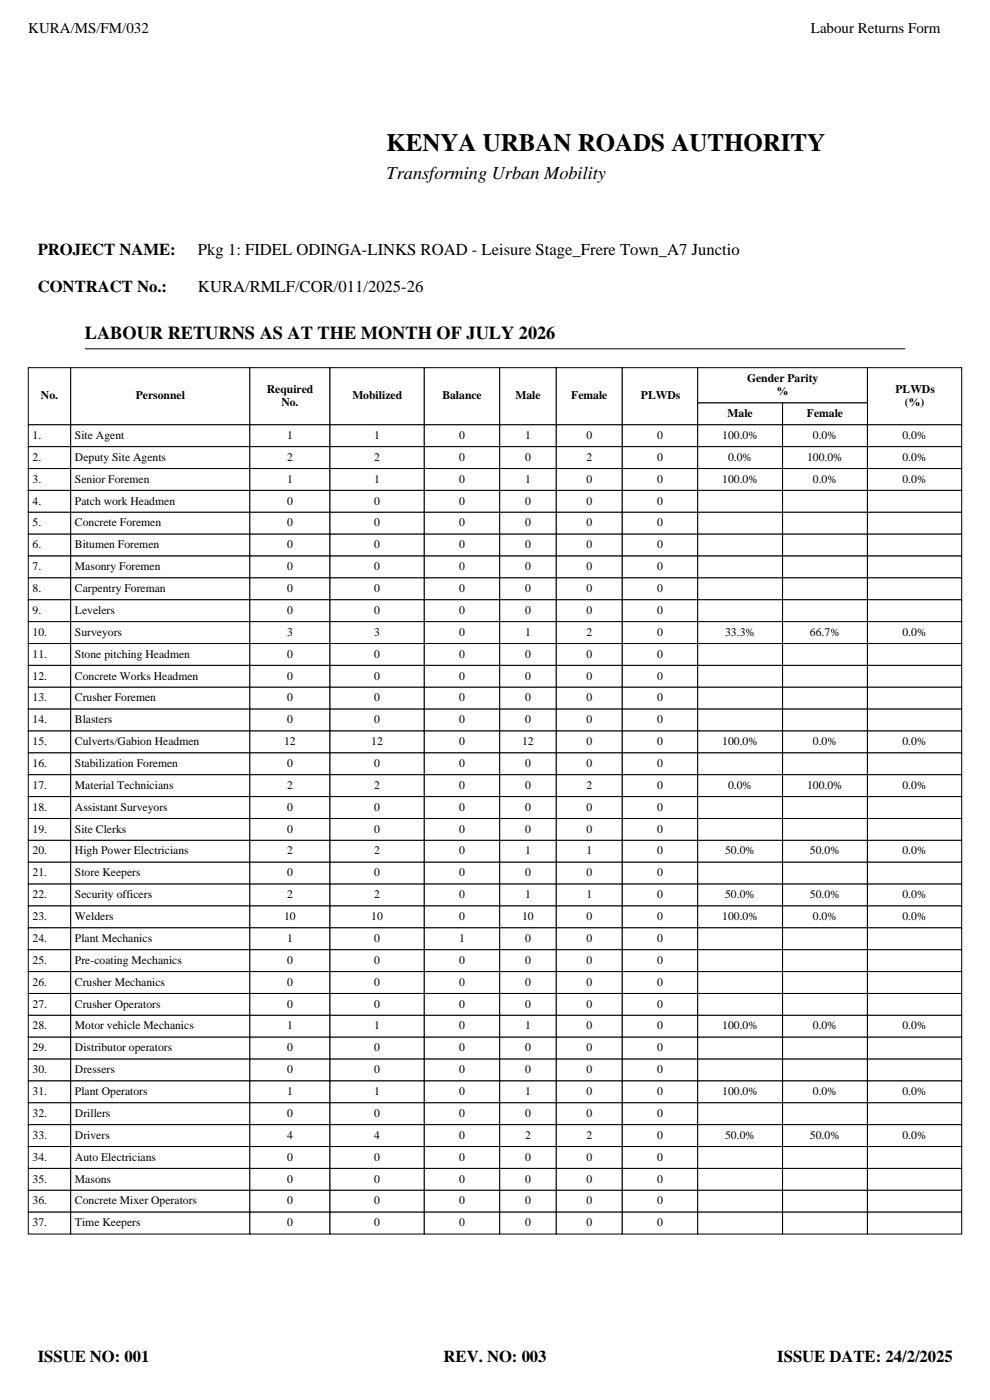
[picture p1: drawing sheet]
<svg xmlns="http://www.w3.org/2000/svg" width="210mm" height="297mm" viewBox="0 0 210 297" stroke-linecap="round" stroke-linejoin="round" font-family="sans-serif">
<defs><g id="words">
<text font-size="5.3" x="82" y="32">KENYA URBAN ROADS AUTHORITY</text>
<g font-size="3.9">
<text x="82" y="38">Transforming Urban Mobility</text>
<text x="18" y="72">LABOUR RETURNS AS AT THE MONTH OF JULY 2026</text>
</g>
<g font-size="3.5">
<text x="8" y="54">PROJECT NAME:</text>
<text x="42" y="54">Pkg 1: FIDEL ODINGA-LINKS ROAD - Leisure Stage_Frere Town_A7 Junctio</text>
<text x="8" y="62">CONTRACT No.:</text>
<text x="42" y="62">KURA/RMLF/COR/011/2025-26</text>
<text x="8" y="289">ISSUE NO: 001</text>
<text x="94.1" y="289">REV. NO: 003</text>
<text x="164.9" y="289">ISSUE DATE: 24/2/2025</text>
</g>
<g font-size="3.2">
<text x="6" y="7">KURA/MS/FM/032</text>
<text x="172" y="7">Labour Returns Form</text>
</g>
<g font-size="2.5">
<text x="56.6" y="83.3">Required</text>
<text x="158.5" y="81">Gender Parity</text>
<text x="164.8" y="83.8">%</text>
<text x="190" y="83.3">PLWDs</text>
<text x="8.7" y="84.7">No.</text>
<text x="28.8" y="84.7">Personnel</text>
<text x="59.7" y="86.2">No.</text>
<text x="74.7" y="84.7">Mobilized</text>
<text x="93.8" y="84.7">Balance</text>
<text x="109.3" y="84.7">Male</text>
<text x="121.2" y="84.7">Female</text>
<text x="136" y="84.7">PLWDs</text>
<text x="154.3" y="88.5">Male</text>
<text x="171.2" y="88.5">Female</text>
<text x="192" y="86.2">(%)</text>
<text x="6.9" y="93.1">1.</text>
<text x="15.9" y="93.1">Site Agent</text>
<text x="60.9" y="93.1">1</text>
<text x="79.4" y="93.1">1</text>
<text x="97.4" y="93.1">0</text>
<text x="111.4" y="93.1">1</text>
<text x="124.4" y="93.1">0</text>
<text x="139.4" y="93.1">0</text>
<text x="153.2" y="93.1">100.0%</text>
<text x="172.4" y="93.1">0.0%</text>
<text x="191.4" y="93.1">0.0%</text>
<text x="6.9" y="97.8">2.</text>
<text x="15.9" y="97.8">Deputy Site Agents</text>
<text x="60.9" y="97.8">2</text>
<text x="79.4" y="97.8">2</text>
<text x="97.4" y="97.8">0</text>
<text x="111.4" y="97.8">0</text>
<text x="124.4" y="97.8">2</text>
<text x="139.4" y="97.8">0</text>
<text x="154.4" y="97.8">0.0%</text>
<text x="171.2" y="97.8">100.0%</text>
<text x="191.4" y="97.8">0.0%</text>
<text x="6.9" y="102.4">3.</text>
<text x="6.9" y="107">4.</text>
<text x="15.9" y="102.4">Senior Foremen</text>
<text x="15.9" y="107">Patch work Headmen</text>
<text x="60.9" y="102.4">1</text>
<text x="60.9" y="107">0</text>
<text x="79.4" y="102.4">1</text>
<text x="79.4" y="107">0</text>
<text x="97.4" y="102.4">0</text>
<text x="97.4" y="107">0</text>
<text x="111.4" y="102.4">1</text>
<text x="111.4" y="107">0</text>
<text x="124.4" y="102.4">0</text>
<text x="124.4" y="107">0</text>
<text x="139.4" y="102.4">0</text>
<text x="139.4" y="107">0</text>
<text x="153.2" y="102.4">100.0%</text>
<text x="172.4" y="102.4">0.0%</text>
<text x="191.4" y="102.4">0.0%</text>
<text x="6.9" y="111.7">5.</text>
<text x="15.9" y="111.7">Concrete Foremen</text>
<text x="60.9" y="111.7">0</text>
<text x="79.4" y="111.7">0</text>
<text x="97.4" y="111.7">0</text>
<text x="111.4" y="111.7">0</text>
<text x="124.4" y="111.7">0</text>
<text x="139.4" y="111.7">0</text>
<text x="6.9" y="116.3">6.</text>
<text x="15.9" y="116.3">Bitumen Foremen</text>
<text x="60.9" y="116.3">0</text>
<text x="79.4" y="116.3">0</text>
<text x="97.4" y="116.3">0</text>
<text x="111.4" y="116.3">0</text>
<text x="124.4" y="116.3">0</text>
<text x="139.4" y="116.3">0</text>
<text x="6.9" y="121">7.</text>
<text x="6.9" y="125.6">8.</text>
<text x="15.9" y="121">Masonry Foremen</text>
<text x="15.9" y="125.6">Carpentry Foreman</text>
<text x="60.9" y="121">0</text>
<text x="60.9" y="125.6">0</text>
<text x="79.4" y="121">0</text>
<text x="79.4" y="125.6">0</text>
<text x="97.4" y="121">0</text>
<text x="97.4" y="125.6">0</text>
<text x="111.4" y="121">0</text>
<text x="111.4" y="125.6">0</text>
<text x="124.4" y="121">0</text>
<text x="124.4" y="125.6">0</text>
<text x="139.4" y="121">0</text>
<text x="139.4" y="125.6">0</text>
<text x="6.9" y="130.2">9.</text>
<text x="15.9" y="130.2">Levelers</text>
<text x="60.9" y="130.2">0</text>
<text x="79.4" y="130.2">0</text>
<text x="97.4" y="130.2">0</text>
<text x="111.4" y="130.2">0</text>
<text x="124.4" y="130.2">0</text>
<text x="139.4" y="130.2">0</text>
<text x="6.9" y="134.9">10.</text>
<text x="15.9" y="134.9">Surveyors</text>
<text x="60.9" y="134.9">3</text>
<text x="79.4" y="134.9">3</text>
<text x="97.4" y="134.9">0</text>
<text x="111.4" y="134.9">1</text>
<text x="124.4" y="134.9">2</text>
<text x="139.4" y="134.9">0</text>
<text x="153.8" y="134.9">33.3%</text>
<text x="171.8" y="134.9">66.7%</text>
<text x="191.4" y="134.9">0.0%</text>
<text x="6.9" y="139.5">11.</text>
<text x="15.9" y="139.5">Stone pitching Headmen</text>
<text x="60.9" y="139.5">0</text>
<text x="79.4" y="139.5">0</text>
<text x="97.4" y="139.5">0</text>
<text x="111.4" y="139.5">0</text>
<text x="124.4" y="139.5">0</text>
<text x="139.4" y="139.5">0</text>
<text x="6.9" y="144.2">12.</text>
<text x="6.9" y="148.8">13.</text>
<text x="15.9" y="144.2">Concrete Works Headmen</text>
<text x="15.9" y="148.8">Crusher Foremen</text>
<text x="60.9" y="144.2">0</text>
<text x="60.9" y="148.8">0</text>
<text x="79.4" y="144.2">0</text>
<text x="79.4" y="148.8">0</text>
<text x="97.4" y="144.2">0</text>
<text x="97.4" y="148.8">0</text>
<text x="111.4" y="144.2">0</text>
<text x="111.4" y="148.8">0</text>
<text x="124.4" y="144.2">0</text>
<text x="124.4" y="148.8">0</text>
<text x="139.4" y="144.2">0</text>
<text x="139.4" y="148.8">0</text>
<text x="6.9" y="153.4">14.</text>
<text x="15.9" y="153.4">Blasters</text>
<text x="60.9" y="153.4">0</text>
<text x="79.4" y="153.4">0</text>
<text x="97.4" y="153.4">0</text>
<text x="111.4" y="153.4">0</text>
<text x="124.4" y="153.4">0</text>
<text x="139.4" y="153.4">0</text>
<text x="6.9" y="158.1">15.</text>
<text x="15.9" y="158.1">Culverts/Gabion Headmen</text>
<text x="60.3" y="158.1">12</text>
<text x="78.8" y="158.1">12</text>
<text x="97.4" y="158.1">0</text>
<text x="110.8" y="158.1">12</text>
<text x="124.4" y="158.1">0</text>
<text x="139.4" y="158.1">0</text>
<text x="153.2" y="158.1">100.0%</text>
<text x="172.4" y="158.1">0.0%</text>
<text x="191.4" y="158.1">0.0%</text>
<text x="6.9" y="162.7">16.</text>
<text x="6.9" y="167.4">17.</text>
<text x="15.9" y="162.7">Stabilization Foremen</text>
<text x="15.9" y="167.4">Material Technicians</text>
<text x="60.9" y="162.7">0</text>
<text x="60.9" y="167.4">2</text>
<text x="79.4" y="162.7">0</text>
<text x="79.4" y="167.4">2</text>
<text x="97.4" y="162.7">0</text>
<text x="97.4" y="167.4">0</text>
<text x="111.4" y="162.7">0</text>
<text x="111.4" y="167.4">0</text>
<text x="124.4" y="162.7">0</text>
<text x="124.4" y="167.4">2</text>
<text x="139.4" y="162.7">0</text>
<text x="139.4" y="167.4">0</text>
<text x="154.4" y="167.4">0.0%</text>
<text x="171.2" y="167.4">100.0%</text>
<text x="191.4" y="167.4">0.0%</text>
<text x="6.9" y="172">18.</text>
<text x="15.9" y="172">Assistant Surveyors</text>
<text x="60.9" y="172">0</text>
<text x="79.4" y="172">0</text>
<text x="97.4" y="172">0</text>
<text x="111.4" y="172">0</text>
<text x="124.4" y="172">0</text>
<text x="139.4" y="172">0</text>
<text x="6.9" y="176.6">19.</text>
<text x="15.9" y="176.6">Site Clerks</text>
<text x="60.9" y="176.6">0</text>
<text x="79.4" y="176.6">0</text>
<text x="97.4" y="176.6">0</text>
<text x="111.4" y="176.6">0</text>
<text x="124.4" y="176.6">0</text>
<text x="139.4" y="176.6">0</text>
<text x="6.9" y="181.3">20.</text>
<text x="6.9" y="185.9">21.</text>
<text x="15.9" y="181.3">High Power Electricians</text>
<text x="15.9" y="185.9">Store Keepers</text>
<text x="60.9" y="181.3">2</text>
<text x="60.9" y="185.9">0</text>
<text x="79.4" y="181.3">2</text>
<text x="79.4" y="185.9">0</text>
<text x="97.4" y="181.3">0</text>
<text x="97.4" y="185.9">0</text>
<text x="111.4" y="181.3">1</text>
<text x="111.4" y="185.9">0</text>
<text x="124.4" y="181.3">1</text>
<text x="124.4" y="185.9">0</text>
<text x="139.4" y="181.3">0</text>
<text x="139.4" y="185.9">0</text>
<text x="153.8" y="181.3">50.0%</text>
<text x="171.8" y="181.3">50.0%</text>
<text x="191.4" y="181.3">0.0%</text>
<text x="6.9" y="190.6">22.</text>
<text x="15.9" y="190.6">Security officers</text>
<text x="60.9" y="190.6">2</text>
<text x="79.4" y="190.6">2</text>
<text x="97.4" y="190.6">0</text>
<text x="111.4" y="190.6">1</text>
<text x="124.4" y="190.6">1</text>
<text x="139.4" y="190.6">0</text>
<text x="153.8" y="190.6">50.0%</text>
<text x="171.8" y="190.6">50.0%</text>
<text x="191.4" y="190.6">0.0%</text>
<text x="6.9" y="195.2">23.</text>
<text x="15.9" y="195.2">Welders</text>
<text x="60.3" y="195.2">10</text>
<text x="78.8" y="195.2">10</text>
<text x="97.4" y="195.2">0</text>
<text x="110.8" y="195.2">10</text>
<text x="124.4" y="195.2">0</text>
<text x="139.4" y="195.2">0</text>
<text x="153.2" y="195.2">100.0%</text>
<text x="172.4" y="195.2">0.0%</text>
<text x="191.4" y="195.2">0.0%</text>
<text x="6.9" y="199.8">24.</text>
<text x="15.9" y="199.8">Plant Mechanics</text>
<text x="60.9" y="199.8">1</text>
<text x="79.4" y="199.8">0</text>
<text x="97.4" y="199.8">1</text>
<text x="111.4" y="199.8">0</text>
<text x="124.4" y="199.8">0</text>
<text x="139.4" y="199.8">0</text>
<text x="6.9" y="204.5">25.</text>
<text x="6.9" y="209.1">26.</text>
<text x="15.9" y="204.5">Pre-coating Mechanics</text>
<text x="15.9" y="209.1">Crusher Mechanics</text>
<text x="60.9" y="204.5">0</text>
<text x="60.9" y="209.1">0</text>
<text x="79.4" y="204.5">0</text>
<text x="79.4" y="209.1">0</text>
<text x="97.4" y="204.5">0</text>
<text x="97.4" y="209.1">0</text>
<text x="111.4" y="204.5">0</text>
<text x="111.4" y="209.1">0</text>
<text x="124.4" y="204.5">0</text>
<text x="124.4" y="209.1">0</text>
<text x="139.4" y="204.5">0</text>
<text x="139.4" y="209.1">0</text>
<text x="6.9" y="213.8">27.</text>
<text x="15.9" y="213.8">Crusher Operators</text>
<text x="60.9" y="213.8">0</text>
<text x="79.4" y="213.8">0</text>
<text x="97.4" y="213.8">0</text>
<text x="111.4" y="213.8">0</text>
<text x="124.4" y="213.8">0</text>
<text x="139.4" y="213.8">0</text>
<text x="6.9" y="218.4">28.</text>
<text x="15.9" y="218.4">Motor vehicle Mechanics</text>
<text x="60.9" y="218.4">1</text>
<text x="79.4" y="218.4">1</text>
<text x="97.4" y="218.4">0</text>
<text x="111.4" y="218.4">1</text>
<text x="124.4" y="218.4">0</text>
<text x="139.4" y="218.4">0</text>
<text x="153.2" y="218.4">100.0%</text>
<text x="172.4" y="218.4">0.0%</text>
<text x="191.4" y="218.4">0.0%</text>
<text x="6.9" y="223">29.</text>
<text x="6.9" y="227.7">30.</text>
<text x="15.9" y="223">Distributor operators</text>
<text x="15.9" y="227.7">Dressers</text>
<text x="60.9" y="223">0</text>
<text x="60.9" y="227.7">0</text>
<text x="79.4" y="223">0</text>
<text x="79.4" y="227.7">0</text>
<text x="97.4" y="223">0</text>
<text x="97.4" y="227.7">0</text>
<text x="111.4" y="223">0</text>
<text x="111.4" y="227.7">0</text>
<text x="124.4" y="223">0</text>
<text x="124.4" y="227.7">0</text>
<text x="139.4" y="223">0</text>
<text x="139.4" y="227.7">0</text>
<text x="6.9" y="232.3">31.</text>
<text x="15.9" y="232.3">Plant Operators</text>
<text x="60.9" y="232.3">1</text>
<text x="79.4" y="232.3">1</text>
<text x="97.4" y="232.3">0</text>
<text x="111.4" y="232.3">1</text>
<text x="124.4" y="232.3">0</text>
<text x="139.4" y="232.3">0</text>
<text x="153.2" y="232.3">100.0%</text>
<text x="172.4" y="232.3">0.0%</text>
<text x="191.4" y="232.3">0.0%</text>
<text x="6.9" y="237">32.</text>
<text x="15.9" y="237">Drillers</text>
<text x="60.9" y="237">0</text>
<text x="79.4" y="237">0</text>
<text x="97.4" y="237">0</text>
<text x="111.4" y="237">0</text>
<text x="124.4" y="237">0</text>
<text x="139.4" y="237">0</text>
<text x="6.9" y="241.6">33.</text>
<text x="15.9" y="241.6">Drivers</text>
<text x="60.9" y="241.6">4</text>
<text x="79.4" y="241.6">4</text>
<text x="97.4" y="241.6">0</text>
<text x="111.4" y="241.6">2</text>
<text x="124.4" y="241.6">2</text>
<text x="139.4" y="241.6">0</text>
<text x="153.8" y="241.6">50.0%</text>
<text x="171.8" y="241.6">50.0%</text>
<text x="191.4" y="241.6">0.0%</text>
<text x="6.9" y="246.2">34.</text>
<text x="6.9" y="250.9">35.</text>
<text x="15.9" y="246.2">Auto Electricians</text>
<text x="15.9" y="250.9">Masons</text>
<text x="60.9" y="246.2">0</text>
<text x="60.9" y="250.9">0</text>
<text x="79.4" y="246.2">0</text>
<text x="79.4" y="250.9">0</text>
<text x="97.4" y="246.2">0</text>
<text x="97.4" y="250.9">0</text>
<text x="111.4" y="246.2">0</text>
<text x="111.4" y="250.9">0</text>
<text x="124.4" y="246.2">0</text>
<text x="124.4" y="250.9">0</text>
<text x="139.4" y="246.2">0</text>
<text x="139.4" y="250.9">0</text>
<text x="6.9" y="255.5">36.</text>
<text x="15.9" y="255.5">Concrete Mixer Operators</text>
<text x="60.9" y="255.5">0</text>
<text x="79.4" y="255.5">0</text>
<text x="97.4" y="255.5">0</text>
<text x="111.4" y="255.5">0</text>
<text x="124.4" y="255.5">0</text>
<text x="139.4" y="255.5">0</text>
<text x="6.9" y="260.2">37.</text>
<text x="15.9" y="260.2">Time Keepers</text>
<text x="60.9" y="260.2">0</text>
<text x="79.4" y="260.2">0</text>
<text x="97.4" y="260.2">0</text>
<text x="111.4" y="260.2">0</text>
<text x="124.4" y="260.2">0</text>
<text x="139.4" y="260.2">0</text>
</g>
</g></defs>
<path d="M18 74h174" fill="none" stroke="#000" stroke-width=".21"/>
<g fill="#fff" stroke="#000" stroke-width=".21">
<path d="M6 78h9v12.1h-9z"/>
<path d="M15 78h38v12.1h-38z"/>
<path d="M53 78h17v12.1h-17z"/>
<path d="M70 78h20v12.1h-20z"/>
<path d="M90 78h16v12.1h-16z"/>
<path d="M106 78h12v12.1h-12z"/>
<path d="M118 78h14v12.1h-14z"/>
<path d="M132 78h16v12.1h-16z"/>
<path d="M148 78h36v7.5h-36z"/>
<path d="M184 78h20v12.1h-20z"/>
<path d="M148 85.5h18v4.6h-18z"/>
<path d="M166 85.5h18v4.6h-18z"/>
<path d="M6 90.1h9v4.7h-9z"/>
<path d="M15 90.1h38v4.7h-38z"/>
<path d="M53 90.1h17v4.7h-17z"/>
<path d="M70 90.1h20v4.7h-20z"/>
<path d="M90 90.1h16v4.7h-16z"/>
<path d="M106 90.1h12v4.7h-12z"/>
<path d="M118 90.1h14v4.7h-14z"/>
<path d="M132 90.1h16v4.7h-16z"/>
<path d="M148 90.1h18v4.7h-18z"/>
<path d="M166 90.1h18v4.7h-18z"/>
<path d="M184 90.1h20v4.7h-20z"/>
<path d="M6 94.8h9v4.6h-9z"/>
<path d="M15 94.8h38v4.6h-38z"/>
<path d="M53 94.8h17v4.6h-17z"/>
<path d="M70 94.8h20v4.6h-20z"/>
<path d="M90 94.8h16v4.6h-16z"/>
<path d="M106 94.8h12v4.6h-12z"/>
<path d="M118 94.8h14v4.6h-14z"/>
<path d="M132 94.8h16v4.6h-16z"/>
<path d="M148 94.8h18v4.6h-18z"/>
<path d="M166 94.8h18v4.6h-18z"/>
<path d="M184 94.8h20v4.6h-20z"/>
<path d="M6 99.4h9v4.6h-9z"/>
<path d="M15 99.4h38v4.6h-38z"/>
<path d="M53 99.4h17v4.6h-17z"/>
<path d="M70 99.4h20v4.6h-20z"/>
<path d="M90 99.4h16v4.6h-16z"/>
<path d="M106 99.4h12v4.6h-12z"/>
<path d="M118 99.4h14v4.6h-14z"/>
<path d="M132 99.4h16v4.6h-16z"/>
<path d="M148 99.4h18v4.6h-18z"/>
<path d="M166 99.4h18v4.6h-18z"/>
<path d="M184 99.4h20v4.6h-20z"/>
<path d="M6 104h9v4.7h-9z"/>
<path d="M15 104h38v4.7h-38z"/>
<path d="M53 104h17v4.7h-17z"/>
<path d="M70 104h20v4.7h-20z"/>
<path d="M90 104h16v4.7h-16z"/>
<path d="M106 104h12v4.7h-12z"/>
<path d="M118 104h14v4.7h-14z"/>
<path d="M132 104h16v4.7h-16z"/>
<path d="M148 104h18v4.7h-18z"/>
<path d="M166 104h18v4.7h-18z"/>
<path d="M184 104h20v4.7h-20z"/>
<path d="M6 108.7h9v4.6h-9z"/>
<path d="M15 108.7h38v4.6h-38z"/>
<path d="M53 108.7h17v4.6h-17z"/>
<path d="M70 108.7h20v4.6h-20z"/>
<path d="M90 108.7h16v4.6h-16z"/>
<path d="M106 108.7h12v4.6h-12z"/>
<path d="M118 108.7h14v4.6h-14z"/>
<path d="M132 108.7h16v4.6h-16z"/>
<path d="M148 108.7h18v4.6h-18z"/>
<path d="M166 108.7h18v4.6h-18z"/>
<path d="M184 108.7h20v4.6h-20z"/>
<path d="M6 113.3h9v4.7h-9z"/>
<path d="M15 113.3h38v4.7h-38z"/>
<path d="M53 113.3h17v4.7h-17z"/>
<path d="M70 113.3h20v4.7h-20z"/>
<path d="M90 113.3h16v4.7h-16z"/>
<path d="M106 113.3h12v4.7h-12z"/>
<path d="M118 113.3h14v4.7h-14z"/>
<path d="M132 113.3h16v4.7h-16z"/>
<path d="M148 113.3h18v4.7h-18z"/>
<path d="M166 113.3h18v4.7h-18z"/>
<path d="M184 113.3h20v4.7h-20z"/>
<path d="M6 118h9v4.6h-9z"/>
<path d="M15 118h38v4.6h-38z"/>
<path d="M53 118h17v4.6h-17z"/>
<path d="M70 118h20v4.6h-20z"/>
<path d="M90 118h16v4.6h-16z"/>
<path d="M106 118h12v4.6h-12z"/>
<path d="M118 118h14v4.6h-14z"/>
<path d="M132 118h16v4.6h-16z"/>
<path d="M148 118h18v4.6h-18z"/>
<path d="M166 118h18v4.6h-18z"/>
<path d="M184 118h20v4.6h-20z"/>
<path d="M6 122.6h9v4.6h-9z"/>
<path d="M15 122.6h38v4.6h-38z"/>
<path d="M53 122.6h17v4.6h-17z"/>
<path d="M70 122.6h20v4.6h-20z"/>
<path d="M90 122.6h16v4.6h-16z"/>
<path d="M106 122.6h12v4.6h-12z"/>
<path d="M118 122.6h14v4.6h-14z"/>
<path d="M132 122.6h16v4.6h-16z"/>
<path d="M148 122.6h18v4.6h-18z"/>
<path d="M166 122.6h18v4.6h-18z"/>
<path d="M184 122.6h20v4.6h-20z"/>
<path d="M6 127.2h9v4.7h-9z"/>
<path d="M15 127.2h38v4.7h-38z"/>
<path d="M53 127.2h17v4.7h-17z"/>
<path d="M70 127.2h20v4.7h-20z"/>
<path d="M90 127.2h16v4.7h-16z"/>
<path d="M106 127.2h12v4.7h-12z"/>
<path d="M118 127.2h14v4.7h-14z"/>
<path d="M132 127.2h16v4.7h-16z"/>
<path d="M148 127.2h18v4.7h-18z"/>
<path d="M166 127.2h18v4.7h-18z"/>
<path d="M184 127.2h20v4.7h-20z"/>
<path d="M6 131.9h9v4.6h-9z"/>
<path d="M15 131.9h38v4.6h-38z"/>
<path d="M53 131.9h17v4.6h-17z"/>
<path d="M70 131.9h20v4.6h-20z"/>
<path d="M90 131.9h16v4.6h-16z"/>
<path d="M106 131.9h12v4.6h-12z"/>
<path d="M118 131.9h14v4.6h-14z"/>
<path d="M132 131.9h16v4.6h-16z"/>
<path d="M148 131.9h18v4.6h-18z"/>
<path d="M166 131.9h18v4.6h-18z"/>
<path d="M184 131.9h20v4.6h-20z"/>
<path d="M6 136.5h9v4.7h-9z"/>
<path d="M15 136.5h38v4.7h-38z"/>
<path d="M53 136.5h17v4.7h-17z"/>
<path d="M70 136.5h20v4.7h-20z"/>
<path d="M90 136.5h16v4.7h-16z"/>
<path d="M106 136.5h12v4.7h-12z"/>
<path d="M118 136.5h14v4.7h-14z"/>
<path d="M132 136.5h16v4.7h-16z"/>
<path d="M148 136.5h18v4.7h-18z"/>
<path d="M166 136.5h18v4.7h-18z"/>
<path d="M184 136.5h20v4.7h-20z"/>
<path d="M6 141.2h9v4.6h-9z"/>
<path d="M15 141.2h38v4.6h-38z"/>
<path d="M53 141.2h17v4.6h-17z"/>
<path d="M70 141.2h20v4.6h-20z"/>
<path d="M90 141.2h16v4.6h-16z"/>
<path d="M106 141.2h12v4.6h-12z"/>
<path d="M118 141.2h14v4.6h-14z"/>
<path d="M132 141.2h16v4.6h-16z"/>
<path d="M148 141.2h18v4.6h-18z"/>
<path d="M166 141.2h18v4.6h-18z"/>
<path d="M184 141.2h20v4.6h-20z"/>
<path d="M6 145.8h9v4.6h-9z"/>
<path d="M15 145.8h38v4.6h-38z"/>
<path d="M53 145.8h17v4.6h-17z"/>
<path d="M70 145.8h20v4.6h-20z"/>
<path d="M90 145.8h16v4.6h-16z"/>
<path d="M106 145.8h12v4.6h-12z"/>
<path d="M118 145.8h14v4.6h-14z"/>
<path d="M132 145.8h16v4.6h-16z"/>
<path d="M148 145.8h18v4.6h-18z"/>
<path d="M166 145.8h18v4.6h-18z"/>
<path d="M184 145.8h20v4.6h-20z"/>
<path d="M6 150.4h9v4.7h-9z"/>
<path d="M15 150.4h38v4.7h-38z"/>
<path d="M53 150.4h17v4.7h-17z"/>
<path d="M70 150.4h20v4.7h-20z"/>
<path d="M90 150.4h16v4.7h-16z"/>
<path d="M106 150.4h12v4.7h-12z"/>
<path d="M118 150.4h14v4.7h-14z"/>
<path d="M132 150.4h16v4.7h-16z"/>
<path d="M148 150.4h18v4.7h-18z"/>
<path d="M166 150.4h18v4.7h-18z"/>
<path d="M184 150.4h20v4.7h-20z"/>
<path d="M6 155.1h9v4.6h-9z"/>
<path d="M15 155.1h38v4.6h-38z"/>
<path d="M53 155.1h17v4.6h-17z"/>
<path d="M70 155.1h20v4.6h-20z"/>
<path d="M90 155.1h16v4.6h-16z"/>
<path d="M106 155.1h12v4.6h-12z"/>
<path d="M118 155.1h14v4.6h-14z"/>
<path d="M132 155.1h16v4.6h-16z"/>
<path d="M148 155.1h18v4.6h-18z"/>
<path d="M166 155.1h18v4.6h-18z"/>
<path d="M184 155.1h20v4.6h-20z"/>
<path d="M6 159.7h9v4.7h-9z"/>
<path d="M15 159.7h38v4.7h-38z"/>
<path d="M53 159.7h17v4.7h-17z"/>
<path d="M70 159.7h20v4.7h-20z"/>
<path d="M90 159.7h16v4.7h-16z"/>
<path d="M106 159.7h12v4.7h-12z"/>
<path d="M118 159.7h14v4.7h-14z"/>
<path d="M132 159.7h16v4.7h-16z"/>
<path d="M148 159.7h18v4.7h-18z"/>
<path d="M166 159.7h18v4.7h-18z"/>
<path d="M184 159.7h20v4.7h-20z"/>
<path d="M6 164.4h9v4.6h-9z"/>
<path d="M15 164.4h38v4.6h-38z"/>
<path d="M53 164.4h17v4.6h-17z"/>
<path d="M70 164.4h20v4.6h-20z"/>
<path d="M90 164.4h16v4.6h-16z"/>
<path d="M106 164.4h12v4.6h-12z"/>
<path d="M118 164.4h14v4.6h-14z"/>
<path d="M132 164.4h16v4.6h-16z"/>
<path d="M148 164.4h18v4.6h-18z"/>
<path d="M166 164.4h18v4.6h-18z"/>
<path d="M184 164.4h20v4.6h-20z"/>
<path d="M6 169h9v4.6h-9z"/>
<path d="M15 169h38v4.6h-38z"/>
<path d="M53 169h17v4.6h-17z"/>
<path d="M70 169h20v4.6h-20z"/>
<path d="M90 169h16v4.6h-16z"/>
<path d="M106 169h12v4.6h-12z"/>
<path d="M118 169h14v4.6h-14z"/>
<path d="M132 169h16v4.6h-16z"/>
<path d="M148 169h18v4.6h-18z"/>
<path d="M166 169h18v4.6h-18z"/>
<path d="M184 169h20v4.6h-20z"/>
<path d="M6 173.6h9v4.7h-9z"/>
<path d="M15 173.6h38v4.7h-38z"/>
<path d="M53 173.6h17v4.7h-17z"/>
<path d="M70 173.6h20v4.7h-20z"/>
<path d="M90 173.6h16v4.7h-16z"/>
<path d="M106 173.6h12v4.7h-12z"/>
<path d="M118 173.6h14v4.7h-14z"/>
<path d="M132 173.6h16v4.7h-16z"/>
<path d="M148 173.6h18v4.7h-18z"/>
<path d="M166 173.6h18v4.7h-18z"/>
<path d="M184 173.6h20v4.7h-20z"/>
<path d="M6 178.3h9v4.6h-9z"/>
<path d="M15 178.3h38v4.6h-38z"/>
<path d="M53 178.3h17v4.6h-17z"/>
<path d="M70 178.3h20v4.6h-20z"/>
<path d="M90 178.3h16v4.6h-16z"/>
<path d="M106 178.3h12v4.6h-12z"/>
<path d="M118 178.3h14v4.6h-14z"/>
<path d="M132 178.3h16v4.6h-16z"/>
<path d="M148 178.3h18v4.6h-18z"/>
<path d="M166 178.3h18v4.6h-18z"/>
<path d="M184 178.3h20v4.6h-20z"/>
<path d="M6 182.9h9v4.7h-9z"/>
<path d="M15 182.9h38v4.7h-38z"/>
<path d="M53 182.9h17v4.7h-17z"/>
<path d="M70 182.9h20v4.7h-20z"/>
<path d="M90 182.9h16v4.7h-16z"/>
<path d="M106 182.9h12v4.7h-12z"/>
<path d="M118 182.9h14v4.7h-14z"/>
<path d="M132 182.9h16v4.7h-16z"/>
<path d="M148 182.9h18v4.7h-18z"/>
<path d="M166 182.9h18v4.7h-18z"/>
<path d="M184 182.9h20v4.7h-20z"/>
<path d="M6 187.6h9v4.6h-9z"/>
<path d="M15 187.6h38v4.6h-38z"/>
<path d="M53 187.6h17v4.6h-17z"/>
<path d="M70 187.6h20v4.6h-20z"/>
<path d="M90 187.6h16v4.6h-16z"/>
<path d="M106 187.6h12v4.6h-12z"/>
<path d="M118 187.6h14v4.6h-14z"/>
<path d="M132 187.6h16v4.6h-16z"/>
<path d="M148 187.6h18v4.6h-18z"/>
<path d="M166 187.6h18v4.6h-18z"/>
<path d="M184 187.6h20v4.6h-20z"/>
<path d="M6 192.2h9v4.6h-9z"/>
<path d="M15 192.2h38v4.6h-38z"/>
<path d="M53 192.2h17v4.6h-17z"/>
<path d="M70 192.2h20v4.6h-20z"/>
<path d="M90 192.2h16v4.6h-16z"/>
<path d="M106 192.2h12v4.6h-12z"/>
<path d="M118 192.2h14v4.6h-14z"/>
<path d="M132 192.2h16v4.6h-16z"/>
<path d="M148 192.2h18v4.6h-18z"/>
<path d="M166 192.2h18v4.6h-18z"/>
<path d="M184 192.2h20v4.6h-20z"/>
<path d="M6 196.8h9v4.7h-9z"/>
<path d="M15 196.8h38v4.7h-38z"/>
<path d="M53 196.8h17v4.7h-17z"/>
<path d="M70 196.8h20v4.7h-20z"/>
<path d="M90 196.8h16v4.7h-16z"/>
<path d="M106 196.8h12v4.7h-12z"/>
<path d="M118 196.8h14v4.7h-14z"/>
<path d="M132 196.8h16v4.7h-16z"/>
<path d="M148 196.8h18v4.7h-18z"/>
<path d="M166 196.8h18v4.7h-18z"/>
<path d="M184 196.8h20v4.7h-20z"/>
<path d="M6 201.5h9v4.6h-9z"/>
<path d="M15 201.5h38v4.6h-38z"/>
<path d="M53 201.5h17v4.6h-17z"/>
<path d="M70 201.5h20v4.6h-20z"/>
<path d="M90 201.5h16v4.6h-16z"/>
<path d="M106 201.5h12v4.6h-12z"/>
<path d="M118 201.5h14v4.6h-14z"/>
<path d="M132 201.5h16v4.6h-16z"/>
<path d="M148 201.5h18v4.6h-18z"/>
<path d="M166 201.5h18v4.6h-18z"/>
<path d="M184 201.5h20v4.6h-20z"/>
<path d="M6 206.1h9v4.7h-9z"/>
<path d="M15 206.1h38v4.7h-38z"/>
<path d="M53 206.1h17v4.7h-17z"/>
<path d="M70 206.1h20v4.7h-20z"/>
<path d="M90 206.1h16v4.7h-16z"/>
<path d="M106 206.1h12v4.7h-12z"/>
<path d="M118 206.1h14v4.7h-14z"/>
<path d="M132 206.1h16v4.7h-16z"/>
<path d="M148 206.1h18v4.7h-18z"/>
<path d="M166 206.1h18v4.7h-18z"/>
<path d="M184 206.1h20v4.7h-20z"/>
<path d="M6 210.8h9v4.6h-9z"/>
<path d="M15 210.8h38v4.6h-38z"/>
<path d="M53 210.8h17v4.6h-17z"/>
<path d="M70 210.8h20v4.6h-20z"/>
<path d="M90 210.8h16v4.6h-16z"/>
<path d="M106 210.8h12v4.6h-12z"/>
<path d="M118 210.8h14v4.6h-14z"/>
<path d="M132 210.8h16v4.6h-16z"/>
<path d="M148 210.8h18v4.6h-18z"/>
<path d="M166 210.8h18v4.6h-18z"/>
<path d="M184 210.8h20v4.6h-20z"/>
<path d="M6 215.4h9v4.6h-9z"/>
<path d="M15 215.4h38v4.6h-38z"/>
<path d="M53 215.4h17v4.6h-17z"/>
<path d="M70 215.4h20v4.6h-20z"/>
<path d="M90 215.4h16v4.6h-16z"/>
<path d="M106 215.4h12v4.6h-12z"/>
<path d="M118 215.4h14v4.6h-14z"/>
<path d="M132 215.4h16v4.6h-16z"/>
<path d="M148 215.4h18v4.6h-18z"/>
<path d="M166 215.4h18v4.6h-18z"/>
<path d="M184 215.4h20v4.6h-20z"/>
<path d="M6 220h9v4.7h-9z"/>
<path d="M15 220h38v4.7h-38z"/>
<path d="M53 220h17v4.7h-17z"/>
<path d="M70 220h20v4.7h-20z"/>
<path d="M90 220h16v4.7h-16z"/>
<path d="M106 220h12v4.7h-12z"/>
<path d="M118 220h14v4.7h-14z"/>
<path d="M132 220h16v4.7h-16z"/>
<path d="M148 220h18v4.7h-18z"/>
<path d="M166 220h18v4.7h-18z"/>
<path d="M184 220h20v4.7h-20z"/>
<path d="M6 224.7h9v4.6h-9z"/>
<path d="M15 224.7h38v4.6h-38z"/>
<path d="M53 224.7h17v4.6h-17z"/>
<path d="M70 224.7h20v4.6h-20z"/>
<path d="M90 224.7h16v4.6h-16z"/>
<path d="M106 224.7h12v4.6h-12z"/>
<path d="M118 224.7h14v4.6h-14z"/>
<path d="M132 224.7h16v4.6h-16z"/>
<path d="M148 224.7h18v4.6h-18z"/>
<path d="M166 224.7h18v4.6h-18z"/>
<path d="M184 224.7h20v4.6h-20z"/>
<path d="M6 229.3h9v4.7h-9z"/>
<path d="M15 229.3h38v4.7h-38z"/>
<path d="M53 229.3h17v4.7h-17z"/>
<path d="M70 229.3h20v4.7h-20z"/>
<path d="M90 229.3h16v4.7h-16z"/>
<path d="M106 229.3h12v4.7h-12z"/>
<path d="M118 229.3h14v4.7h-14z"/>
<path d="M132 229.3h16v4.7h-16z"/>
<path d="M148 229.3h18v4.7h-18z"/>
<path d="M166 229.3h18v4.7h-18z"/>
<path d="M184 229.3h20v4.7h-20z"/>
<path d="M6 234h9v4.6h-9z"/>
<path d="M15 234h38v4.6h-38z"/>
<path d="M53 234h17v4.6h-17z"/>
<path d="M70 234h20v4.6h-20z"/>
<path d="M90 234h16v4.6h-16z"/>
<path d="M106 234h12v4.6h-12z"/>
<path d="M118 234h14v4.6h-14z"/>
<path d="M132 234h16v4.6h-16z"/>
<path d="M148 234h18v4.6h-18z"/>
<path d="M166 234h18v4.6h-18z"/>
<path d="M184 234h20v4.6h-20z"/>
<path d="M6 238.6h9v4.6h-9z"/>
<path d="M15 238.6h38v4.6h-38z"/>
<path d="M53 238.6h17v4.6h-17z"/>
<path d="M70 238.6h20v4.6h-20z"/>
<path d="M90 238.6h16v4.6h-16z"/>
<path d="M106 238.6h12v4.6h-12z"/>
<path d="M118 238.6h14v4.6h-14z"/>
<path d="M132 238.6h16v4.6h-16z"/>
<path d="M148 238.6h18v4.6h-18z"/>
<path d="M166 238.6h18v4.6h-18z"/>
<path d="M184 238.6h20v4.6h-20z"/>
<path d="M6 243.2h9v4.7h-9z"/>
<path d="M15 243.2h38v4.7h-38z"/>
<path d="M53 243.2h17v4.7h-17z"/>
<path d="M70 243.2h20v4.7h-20z"/>
<path d="M90 243.2h16v4.7h-16z"/>
<path d="M106 243.2h12v4.7h-12z"/>
<path d="M118 243.2h14v4.7h-14z"/>
<path d="M132 243.2h16v4.7h-16z"/>
<path d="M148 243.2h18v4.7h-18z"/>
<path d="M166 243.2h18v4.7h-18z"/>
<path d="M184 243.2h20v4.7h-20z"/>
<path d="M6 247.9h9v4.6h-9z"/>
<path d="M15 247.9h38v4.6h-38z"/>
<path d="M53 247.9h17v4.6h-17z"/>
<path d="M70 247.9h20v4.6h-20z"/>
<path d="M90 247.9h16v4.6h-16z"/>
<path d="M106 247.9h12v4.6h-12z"/>
<path d="M118 247.9h14v4.6h-14z"/>
<path d="M132 247.9h16v4.6h-16z"/>
<path d="M148 247.9h18v4.6h-18z"/>
<path d="M166 247.9h18v4.6h-18z"/>
<path d="M184 247.9h20v4.6h-20z"/>
<path d="M6 252.5h9v4.7h-9z"/>
<path d="M15 252.5h38v4.7h-38z"/>
<path d="M53 252.5h17v4.7h-17z"/>
<path d="M70 252.5h20v4.7h-20z"/>
<path d="M90 252.5h16v4.7h-16z"/>
<path d="M106 252.5h12v4.7h-12z"/>
<path d="M118 252.5h14v4.7h-14z"/>
<path d="M132 252.5h16v4.7h-16z"/>
<path d="M148 252.5h18v4.7h-18z"/>
<path d="M166 252.5h18v4.7h-18z"/>
<path d="M184 252.5h20v4.7h-20z"/>
<path d="M6 257.2h9v4.6h-9z"/>
<path d="M15 257.2h38v4.6h-38z"/>
<path d="M53 257.2h17v4.6h-17z"/>
<path d="M70 257.2h20v4.6h-20z"/>
<path d="M90 257.2h16v4.6h-16z"/>
<path d="M106 257.2h12v4.6h-12z"/>
<path d="M118 257.2h14v4.6h-14z"/>
<path d="M132 257.2h16v4.6h-16z"/>
<path d="M148 257.2h18v4.6h-18z"/>
<path d="M166 257.2h18v4.6h-18z"/>
<path d="M184 257.2h20v4.6h-20z"/>
</g>
<use href="#words"/>
</svg>
